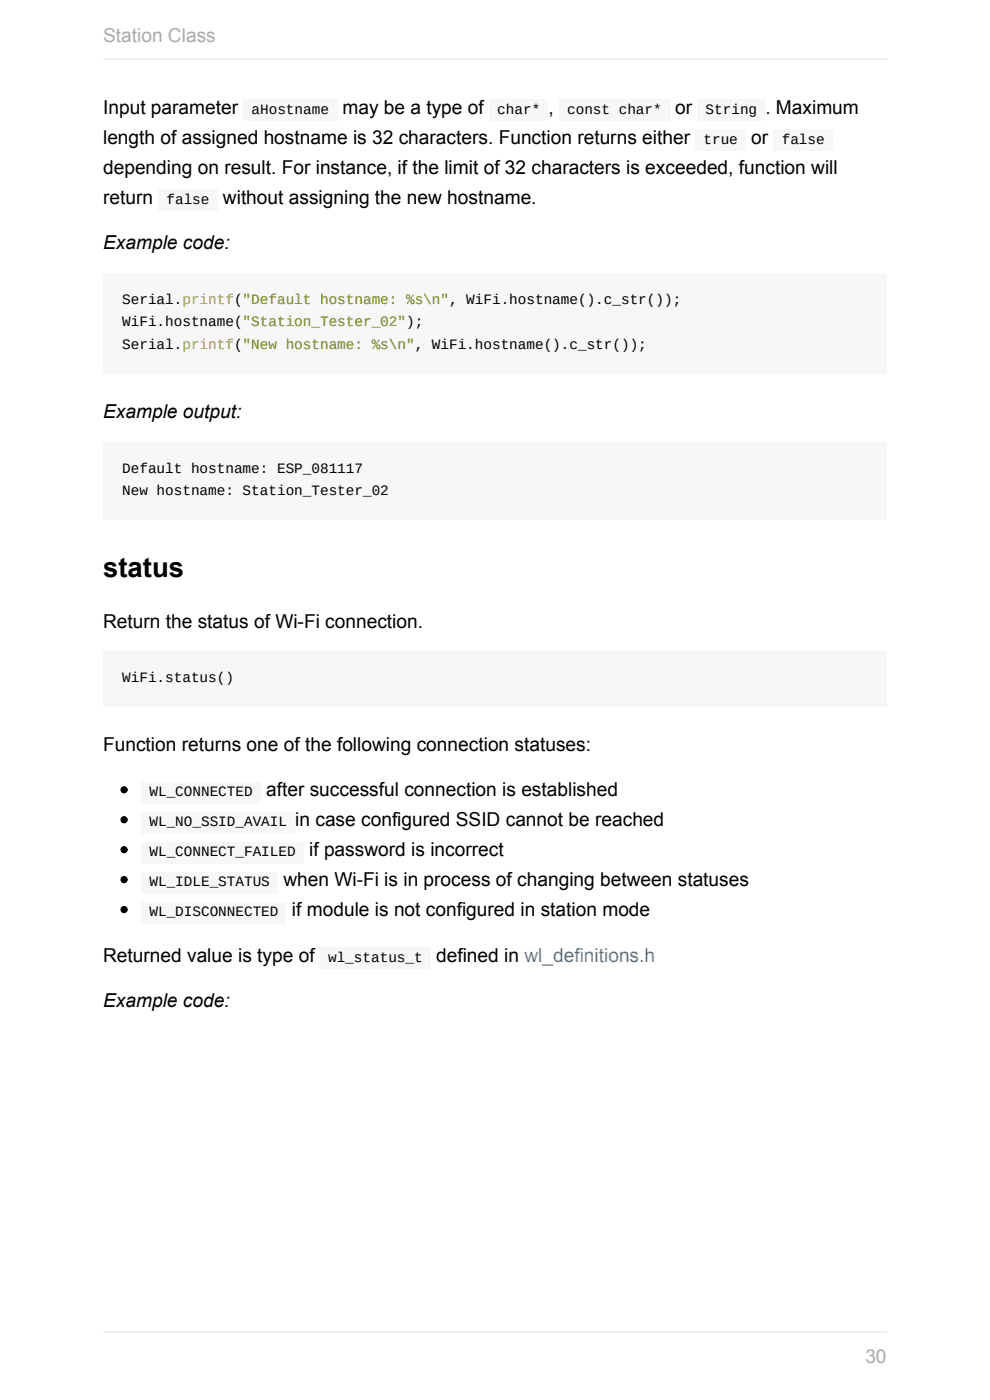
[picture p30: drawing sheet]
<svg xmlns="http://www.w3.org/2000/svg" width="210mm" height="297mm" viewBox="0 0 210 297" stroke-linecap="round" stroke-linejoin="round" font-family="sans-serif">
<defs><g id="words">
<text font-size="5.8" x="21.9" y="122.5">status</text>
<g font-size="4.1" fill="#aaa">
<text x="21.9" y="8.9">Station Class</text>
<text x="183.6" y="289.1">30</text>
</g>
<g font-size="4.1">
<text x="21.9" y="24.1">Input parameter</text>
<text x="72.6" y="24.1">may be a type of</text>
<text x="116.3" y="24.1">,</text>
<text x="143.2" y="24.1">or</text>
<text x="162.3" y="24.1">. Maximum</text>
<text x="21.9" y="30.5">length of assigned hostname is 32 characters. Function returns either</text>
<text x="159.4" y="30.5">or</text>
<text x="21.9" y="36.8">depending on result. For instance, if the limit of 32 characters is exceeded, function will</text>
<text x="21.9" y="43.2">return</text>
<text x="47.3" y="43.2">without assigning the new hostname.</text>
<text x="21.9" y="52.8">Example code:</text>
<text x="21.9" y="88.7">Example output:</text>
<text x="21.9" y="133.1">Return the status of Wi-Fi connection.</text>
<text x="21.9" y="159.3">Function returns one of the following connection statuses:</text>
<text x="56.5" y="169">after successful connection is established</text>
<text x="62.6" y="175.3">i</text>
<text x="63.5" y="175.3">n case configured SSID cannot be reached</text>
<text x="65.6" y="181.7">if password is incorrect</text>
<text x="60.1" y="188">when Wi-Fi is in process of changing between statuses</text>
<text x="61.9" y="194.4">if module is not configured in station mode</text>
<text x="21.9" y="204">Returned value is type of</text>
<text x="92.5" y="204">defined in wl_definitions.h</text>
<text x="21.9" y="213.7">Example code:</text>
</g>
<g font-size="3">
<text x="53.4" y="24.1">aHostname</text>
<text x="105.5" y="24.1">char*</text>
<text x="120.3" y="24.1">const char*</text>
<text x="149.7" y="24.1">String</text>
<text x="149.2" y="30.5">true</text>
<text x="165.8" y="30.5">false</text>
<text x="35.3" y="43.2">false</text>
<text x="25.9" y="64.4">Serial.printf(&quot;Default hostname: %s\n&quot;, WiFi.hostname().c_str());</text>
<text x="25.9" y="69.3">WiFi.hostname(&quot;Station_Tester_02&quot;);</text>
<text x="25.9" y="74.1">Serial.printf(&quot;New hostname: %s\n&quot;, WiFi.hostname().c_str());</text>
<text x="25.9" y="100.3">Default hostname: ESP_081117</text>
<text x="25.9" y="105.1">New hostname: Station_Tester_02</text>
<text x="25.9" y="144.7">WiFi.status()</text>
<text x="31.7" y="169">WL_CONNECTED</text>
<text x="31.7" y="175.3">WL_NO_SSID_AVAIL</text>
<text x="31.7" y="181.7">WL_CONNECT_FAILED</text>
<text x="31.7" y="188">WL_IDLE_STATUS</text>
<text x="31.7" y="194.4">WL_DISCONNECTED</text>
<text x="69.6" y="204">wl_status_t</text>
</g>
</g></defs>
<g fill="#f7f7f7">
<path d="M21.9 57.9h166.2v21.4h-166.2z"/>
<path d="M21.9 93.7h166.2v16.6h-166.2z"/>
<path d="M21.9 138.2h166.2v11.7h-166.2z"/>
<path d="M51.6 21.1h20v4.6h-20z"/>
<path d="M103.9 21.1h12.4v4.6h-12.4z"/>
<path d="M118.6 21.1h23.6v4.6h-23.6z"/>
<path d="M148 21.1h14.2v4.6h-14.2z"/>
<path d="M147.5 27.4h10.7v4.6h-10.7z"/>
<path d="M164 27.4h12.7v4.6h-12.7z"/>
<path d="M33.5 40.1h12.7v4.6h-12.7z"/>
<path d="M25.9 62h118.6v3.5h-118.6z"/>
<path d="M25.9 66.8h64v3.6h-64z"/>
<path d="M25.9 71.6h111.2v3.6h-111.2z"/>
<path d="M25.9 97.8h51.1v3.6h-51.1z"/>
<path d="M25.9 102.6h56.6v3.6h-56.6z"/>
<path d="M25.9 142.3h23.6v3.5h-23.6z"/>
</g>
<circle cx="26.3" cy="167.6" r=".63" fill="#000" stroke="#000" stroke-width=".25"/>
<path d="M30 165.9h25.4v4.6h-25.4z" fill="#f7f7f7"/>
<circle cx="26.3" cy="173.9" r=".63" fill="#000" stroke="#000" stroke-width=".25"/>
<path d="M30 172.3h32.7v4.5h-32.7z" fill="#f7f7f7"/>
<circle cx="26.3" cy="180.3" r=".63" fill="#000" stroke="#000" stroke-width=".25"/>
<path d="M30 178.6h34.5v4.6h-34.5z" fill="#f7f7f7"/>
<circle cx="26.3" cy="186.6" r=".63" fill="#000" stroke="#000" stroke-width=".25"/>
<path d="M30 185h28.9v4.5h-28.9z" fill="#f7f7f7"/>
<circle cx="26.3" cy="193" r=".63" fill="#000" stroke="#000" stroke-width=".25"/>
<g fill="#f7f7f7">
<path d="M30 191.3h30.7v4.6h-30.7z"/>
<path d="M67.8 201h23.6v4.5h-23.6z"/>
</g>
<path d="M21.9 12.6h166.2M21.9 282.6h166.2" fill="none" stroke="#eee" stroke-width=".25"/>
<use href="#words"/>
</svg>
